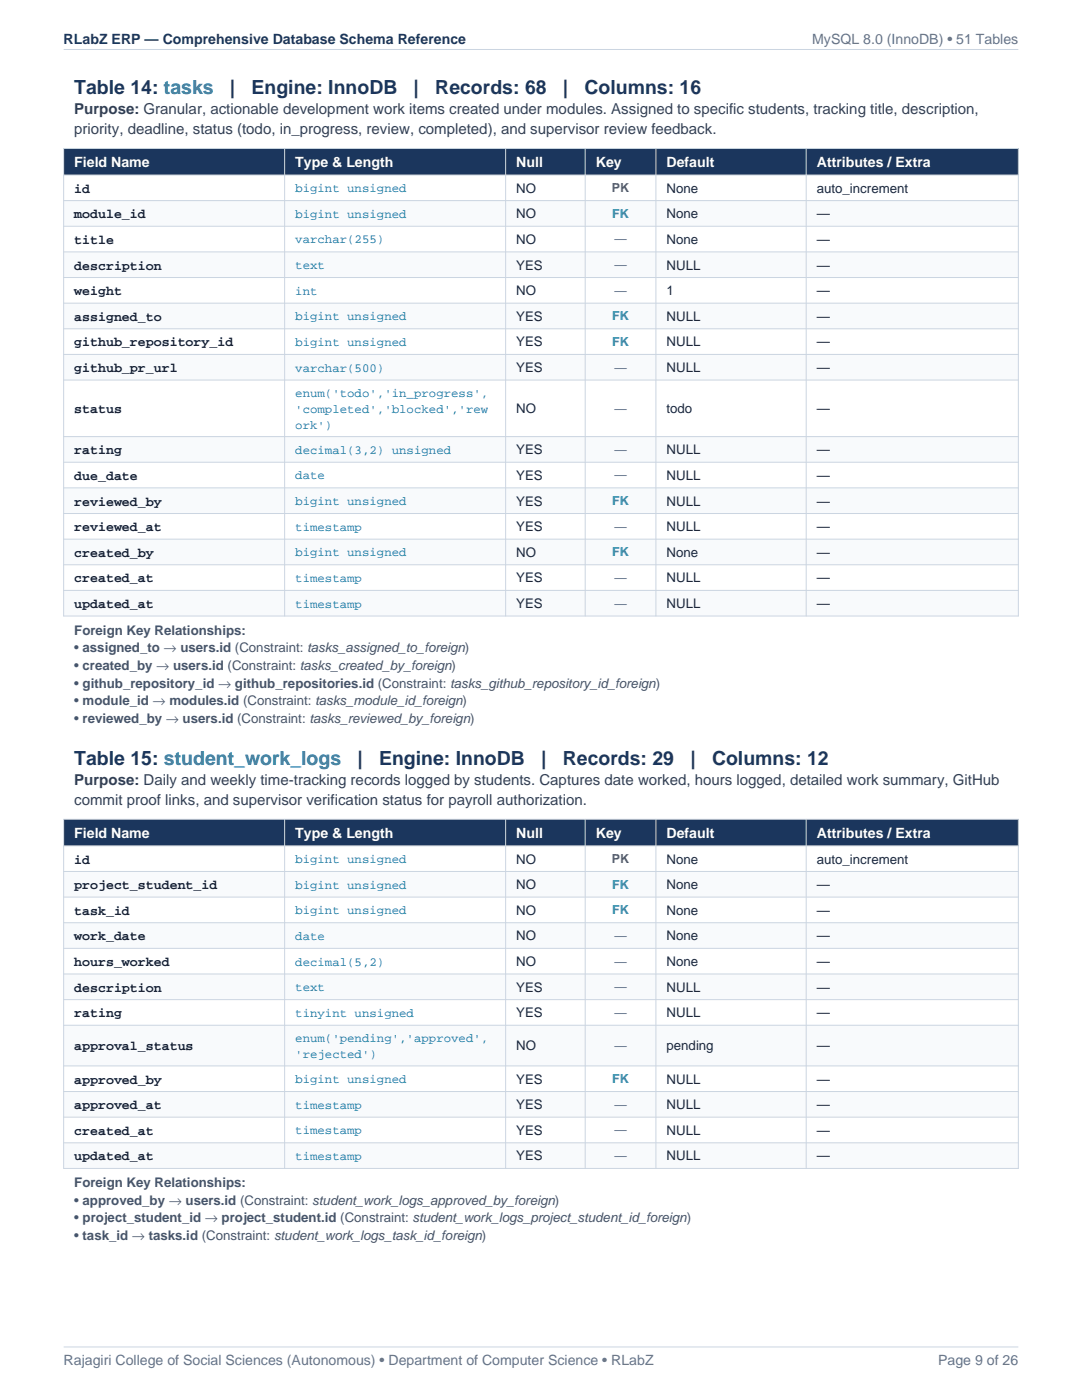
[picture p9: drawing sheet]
<svg xmlns="http://www.w3.org/2000/svg" width="216mm" height="279mm" viewBox="0 0 216 279" stroke-linecap="round" stroke-linejoin="round" font-family="sans-serif">
<defs><g id="words">
<g font-size="3.9" fill="#1b365d">
<text x="14.8" y="18.7">Table 14: tasks</text>
<text x="45.9" y="18.7">|</text>
<text x="50.2" y="18.7">Engine: InnoDB</text>
<text x="82.5" y="18.7">|</text>
<text x="86.9" y="18.7">Records: 68</text>
<text x="112.3" y="18.7">|</text>
<text x="116.6" y="18.7">Columns: 16</text>
<text x="14.8" y="152.6">Table 15: student_work_logs</text>
<text x="71.3" y="152.6">|</text>
<text x="75.6" y="152.6">Engine: InnoDB</text>
<text x="108" y="152.6">|</text>
<text x="112.3" y="152.6">Records: 29</text>
<text x="137.8" y="152.6">|</text>
<text x="142.1" y="152.6">Columns: 12</text>
</g>
<g font-size="3" fill="#334155">
<text x="14.8" y="22.8">Purpose: Granular, actionable development work items created under modules. Assigned to specific students, tracking title, description,</text>
<text x="14.8" y="26.8">priority, deadline, status (todo, in_progress, review, completed), and supervisor review feedback.</text>
<text x="14.8" y="156.6">Purpose: Daily and weekly time-tracking records logged by students. Captures date worked, hours logged, detailed work summary, GitHub</text>
<text x="14.8" y="160.7">commit proof links, and supervisor verification status for payroll authorization.</text>
</g>
<text font-size="2.8" fill="#1b365d" x="12.7" y="8.8">RLabZ ERP — Comprehensive Database Schema Reference</text>
<g font-size="2.8" fill="#64748b">
<text x="162.1" y="8.8">MySQL 8.0 (InnoDB) • 51 Tables</text>
<text x="12.7" y="272.3">Rajagiri College of Social Sciences (Autonomous) • Department of Computer Science • RLabZ</text>
<text x="187.2" y="272.3">Page 9 of 26</text>
</g>
<g font-size="2.8" fill="#fff">
<text x="14.8" y="33.3">Field Name</text>
<text x="58.9" y="33.3">Type &amp; Length</text>
<text x="103" y="33.3">Null</text>
<text x="118.9" y="33.3">Key</text>
<text x="133" y="33.3">Default</text>
<text x="163" y="33.3">Attributes / Extra</text>
<text x="14.8" y="167.2">Field Name</text>
<text x="58.9" y="167.2">Type &amp; Length</text>
<text x="103" y="167.2">Null</text>
<text x="118.9" y="167.2">Key</text>
<text x="133" y="167.2">Default</text>
<text x="163" y="167.2">Attributes / Extra</text>
</g>
<g font-size="2.6" fill="#0f172a">
<text x="14.8" y="38.5">id</text>
<text x="14.8" y="43.6">module_id</text>
<text x="14.8" y="48.7">title</text>
<text x="14.8" y="53.8">description</text>
<text x="14.8" y="58.9">weight</text>
<text x="14.8" y="64">assigned_to</text>
<text x="14.8" y="69.1">github_repository_id</text>
<text x="14.8" y="74.3">github_pr_url</text>
<text x="14.8" y="82.5">status</text>
<text x="14.8" y="90.7">rating</text>
<text x="14.8" y="95.8">due_date</text>
<text x="14.8" y="100.9">reviewed_by</text>
<text x="14.8" y="106">reviewed_at</text>
<text x="14.8" y="111.1">created_by</text>
<text x="14.8" y="116.2">created_at</text>
<text x="14.8" y="121.4">updated_at</text>
<text x="14.8" y="172.3">id</text>
<text x="14.8" y="177.4">project_student_id</text>
<text x="14.8" y="182.6">task_id</text>
<text x="14.8" y="187.7">work_date</text>
<text x="14.8" y="192.8">hours_worked</text>
<text x="14.8" y="197.9">description</text>
<text x="14.8" y="203">rating</text>
<text x="14.8" y="209.6">approval_status</text>
<text x="14.8" y="216.3">approved_by</text>
<text x="14.8" y="221.4">approved_at</text>
<text x="14.8" y="226.5">created_at</text>
<text x="14.8" y="231.6">updated_at</text>
</g>
<g font-size="2.6" fill="#1e293b">
<text x="103" y="38.5">NO</text>
<text x="133" y="38.5">None</text>
<text x="163" y="38.5">auto_increment</text>
<text x="103" y="43.6">NO</text>
<text x="133" y="43.6">None</text>
<text x="163" y="43.6">—</text>
<text x="103" y="48.7">NO</text>
<text x="103" y="53.8">YES</text>
<text x="133" y="48.7">None</text>
<text x="133" y="53.8">NULL</text>
<text x="163" y="48.7">—</text>
<text x="163" y="53.8">—</text>
<text x="103" y="58.9">NO</text>
<text x="133" y="58.9">1</text>
<text x="163" y="58.9">—</text>
<text x="103" y="64">YES</text>
<text x="133" y="64">NULL</text>
<text x="163" y="64">—</text>
<text x="103" y="69.1">YES</text>
<text x="133" y="69.1">NULL</text>
<text x="163" y="69.1">—</text>
<text x="103" y="74.3">YES</text>
<text x="133" y="74.3">NULL</text>
<text x="163" y="74.3">—</text>
<text x="103" y="82.5">NO</text>
<text x="133" y="82.5">todo</text>
<text x="163" y="82.5">—</text>
<text x="103" y="90.7">YES</text>
<text x="103" y="95.8">YES</text>
<text x="133" y="90.7">NULL</text>
<text x="133" y="95.8">NULL</text>
<text x="163" y="90.7">—</text>
<text x="163" y="95.8">—</text>
<text x="103" y="100.9">YES</text>
<text x="133" y="100.9">NULL</text>
<text x="163" y="100.9">—</text>
<text x="103" y="106">YES</text>
<text x="133" y="106">NULL</text>
<text x="163" y="106">—</text>
<text x="103" y="111.1">NO</text>
<text x="133" y="111.1">None</text>
<text x="163" y="111.1">—</text>
<text x="103" y="116.2">YES</text>
<text x="133" y="116.2">NULL</text>
<text x="163" y="116.2">—</text>
<text x="103" y="121.4">YES</text>
<text x="133" y="121.4">NULL</text>
<text x="163" y="121.4">—</text>
<text x="103" y="172.3">NO</text>
<text x="133" y="172.3">None</text>
<text x="163" y="172.3">auto_increment</text>
<text x="103" y="177.4">NO</text>
<text x="133" y="177.4">None</text>
<text x="163" y="177.4">—</text>
<text x="103" y="182.6">NO</text>
<text x="133" y="182.6">None</text>
<text x="163" y="182.6">—</text>
<text x="103" y="187.7">NO</text>
<text x="133" y="187.7">None</text>
<text x="163" y="187.7">—</text>
<text x="103" y="192.8">NO</text>
<text x="103" y="197.9">YES</text>
<text x="133" y="192.8">None</text>
<text x="133" y="197.9">NULL</text>
<text x="163" y="192.8">—</text>
<text x="163" y="197.9">—</text>
<text x="103" y="203">YES</text>
<text x="133" y="203">NULL</text>
<text x="163" y="203">—</text>
<text x="103" y="209.6">NO</text>
<text x="133" y="209.6">pending</text>
<text x="163" y="209.6">—</text>
<text x="103" y="216.3">YES</text>
<text x="103" y="221.4">YES</text>
<text x="133" y="216.3">NULL</text>
<text x="133" y="221.4">NULL</text>
<text x="163" y="216.3">—</text>
<text x="163" y="221.4">—</text>
<text x="103" y="226.5">YES</text>
<text x="133" y="226.5">NULL</text>
<text x="163" y="226.5">—</text>
<text x="103" y="231.6">YES</text>
<text x="133" y="231.6">NULL</text>
<text x="163" y="231.6">—</text>
</g>
<g font-size="2.6" fill="#475569">
<text x="14.8" y="126.6">Foreign Key Relationships:</text>
<text x="14.8" y="130.2">• assigned_to → users.id (Constraint: tasks_assigned_to_foreign)</text>
<text x="14.8" y="133.7">• created_by → users.id (Constraint: tasks_created_by_foreign)</text>
<text x="14.8" y="137.2">• github_repository_id → github_repositories.id (Constraint: tasks_github_repository_id_foreign)</text>
<text x="14.8" y="140.8">• module_id → modules.id (Constraint: tasks_module_id_foreign)</text>
<text x="14.8" y="144.3">• reviewed_by → users.id (Constraint: tasks_reviewed_by_foreign)</text>
<text x="14.8" y="236.9">Foreign Key Relationships:</text>
<text x="14.8" y="240.4">• approved_by → users.id (Constraint: student_work_logs_approved_by_foreign)</text>
<text x="14.8" y="243.9">• project_student_id → project_student.id (Constraint: student_work_logs_project_student_id_foreign)</text>
<text x="14.8" y="247.5">• task_id → tasks.id (Constraint: student_work_logs_task_id_foreign)</text>
</g>
<g font-size="2.5" fill="#0369a1">
<text x="58.9" y="38.4">bigint unsigned</text>
<text x="58.9" y="43.5">bigint unsigned</text>
<text x="58.9" y="48.6">varchar(255)</text>
<text x="58.9" y="53.7">text</text>
<text x="58.9" y="58.8">int</text>
<text x="58.9" y="63.9">bigint unsigned</text>
<text x="58.9" y="69.1">bigint unsigned</text>
<text x="58.9" y="74.2">varchar(500)</text>
<text x="58.9" y="79.2">enum('todo','in_progress',</text>
<text x="58.9" y="82.4">'completed','blocked','rew</text>
<text x="58.9" y="85.5">ork')</text>
<text x="58.9" y="90.6">decimal(3,2) unsigned</text>
<text x="58.9" y="95.7">date</text>
<text x="58.9" y="100.8">bigint unsigned</text>
<text x="58.9" y="105.9">timestamp</text>
<text x="58.9" y="111">bigint unsigned</text>
<text x="58.9" y="116.2">timestamp</text>
<text x="58.9" y="121.3">timestamp</text>
<text x="58.9" y="172.2">bigint unsigned</text>
<text x="58.9" y="177.4">bigint unsigned</text>
<text x="58.9" y="182.5">bigint unsigned</text>
<text x="58.9" y="187.6">date</text>
<text x="58.9" y="192.7">decimal(5,2)</text>
<text x="58.9" y="197.8">text</text>
<text x="58.9" y="202.9">tinyint unsigned</text>
<text x="58.9" y="208">enum('pending','approved',</text>
<text x="58.9" y="211.1">'rejected')</text>
<text x="58.9" y="216.2">bigint unsigned</text>
<text x="58.9" y="221.3">timestamp</text>
<text x="58.9" y="226.4">timestamp</text>
<text x="58.9" y="231.5">timestamp</text>
</g>
<g font-size="2.5" fill="#b45309">
<text x="122.1" y="38.4">PK</text>
<text x="122.1" y="172.2">PK</text>
</g>
<g font-size="2.5" fill="#0d9488">
<text x="122.2" y="43.5">FK</text>
<text x="122.2" y="63.9">FK</text>
<text x="122.2" y="69.1">FK</text>
<text x="122.2" y="100.8">FK</text>
<text x="122.2" y="111">FK</text>
<text x="122.2" y="177.4">FK</text>
<text x="122.2" y="182.5">FK</text>
<text x="122.2" y="216.2">FK</text>
</g>
<g font-size="2.5" fill="#64748b">
<text x="122.6" y="48.6">—</text>
<text x="122.6" y="53.7">—</text>
<text x="122.6" y="58.8">—</text>
<text x="122.6" y="74.2">—</text>
<text x="122.6" y="82.4">—</text>
<text x="122.6" y="90.6">—</text>
<text x="122.6" y="95.7">—</text>
<text x="122.6" y="105.9">—</text>
<text x="122.6" y="116.2">—</text>
<text x="122.6" y="121.3">—</text>
<text x="122.6" y="187.6">—</text>
<text x="122.6" y="192.7">—</text>
<text x="122.6" y="197.8">—</text>
<text x="122.6" y="202.9">—</text>
<text x="122.6" y="209.5">—</text>
<text x="122.6" y="221.3">—</text>
<text x="122.6" y="226.4">—</text>
<text x="122.6" y="231.5">—</text>
</g>
</g></defs>
<path d="M12.7 29.6h190.5v5.3h-190.5z" fill-rule="evenodd" fill="#1b365d"/>
<path d="M12.7 34.9h190.5v5.1h-190.5z" fill-rule="evenodd" fill="#fff"/>
<path d="M12.7 40h190.5v5.2h-190.5z" fill-rule="evenodd" fill="#f8fafc"/>
<path d="M12.7 45.2h190.5v5.1h-190.5z" fill-rule="evenodd" fill="#fff"/>
<path d="M12.7 50.3h190.5v5.1h-190.5z" fill-rule="evenodd" fill="#f8fafc"/>
<path d="M12.7 55.4h190.5v5.1h-190.5z" fill-rule="evenodd" fill="#fff"/>
<path d="M12.7 60.5h190.5v5.1h-190.5z" fill-rule="evenodd" fill="#f8fafc"/>
<path d="M12.7 65.6h190.5v5.1h-190.5z" fill-rule="evenodd" fill="#fff"/>
<path d="M12.7 70.7h190.5v5.1h-190.5z" fill-rule="evenodd" fill="#f8fafc"/>
<path d="M12.7 75.8h190.5v11.3h-190.5z" fill-rule="evenodd" fill="#fff"/>
<path d="M12.7 87.1h190.5v5.2h-190.5z" fill-rule="evenodd" fill="#f8fafc"/>
<path d="M12.7 92.3h190.5v5.1h-190.5z" fill-rule="evenodd" fill="#fff"/>
<path d="M12.7 97.4h190.5v5.1h-190.5z" fill-rule="evenodd" fill="#f8fafc"/>
<path d="M12.7 102.5h190.5v5.1h-190.5z" fill-rule="evenodd" fill="#fff"/>
<path d="M12.7 107.6h190.5v5.1h-190.5z" fill-rule="evenodd" fill="#f8fafc"/>
<path d="M12.7 112.7h190.5v5.1h-190.5z" fill-rule="evenodd" fill="#fff"/>
<path d="M12.7 117.8h190.5v5.1h-190.5z" fill-rule="evenodd" fill="#f8fafc"/>
<g fill="none" stroke="#cbd5e1" stroke-width=".2">
<path d="M12.7 29.6h190.5v93.3h-190.5zM12.7 34.9h190.5M56.8 29.6v93.3M100.9 29.6v93.3M116.8 29.6v93.3M130.9 29.6v93.3M160.9 29.6v93.3M12.7 40h190.5M12.7 45.2h190.5M12.7 50.3h190.5M12.7 55.4h190.5M12.7 60.5h190.5"/>
<path d="M12.7 65.6h190.5M12.7 70.7h190.5M12.7 75.8h190.5M12.7 87.1h190.5M12.7 92.3h190.5M12.7 97.4h190.5M12.7 102.5h190.5M12.7 107.6h190.5M12.7 112.7h190.5M12.7 117.8h190.5"/>
</g>
<path d="M12.7 163.5h190.5v5.3h-190.5z" fill-rule="evenodd" fill="#1b365d"/>
<path d="M12.7 168.8h190.5v5.1h-190.5z" fill-rule="evenodd" fill="#fff"/>
<path d="M12.7 173.9h190.5v5.1h-190.5z" fill-rule="evenodd" fill="#f8fafc"/>
<path d="M12.7 179h190.5v5.2h-190.5z" fill-rule="evenodd" fill="#fff"/>
<path d="M12.7 184.2h190.5v5.1h-190.5z" fill-rule="evenodd" fill="#f8fafc"/>
<path d="M12.7 189.3h190.5v5.1h-190.5z" fill-rule="evenodd" fill="#fff"/>
<path d="M12.7 194.4h190.5v5.1h-190.5z" fill-rule="evenodd" fill="#f8fafc"/>
<path d="M12.7 199.5h190.5v5.1h-190.5z" fill-rule="evenodd" fill="#fff"/>
<path d="M12.7 204.6h190.5v8.1h-190.5z" fill-rule="evenodd" fill="#f8fafc"/>
<path d="M12.7 212.7h190.5v5.1h-190.5z" fill-rule="evenodd" fill="#fff"/>
<path d="M12.7 217.8h190.5v5.2h-190.5z" fill-rule="evenodd" fill="#f8fafc"/>
<path d="M12.7 223h190.5v5.1h-190.5z" fill-rule="evenodd" fill="#fff"/>
<path d="M12.7 228.1h190.5v5.1h-190.5z" fill-rule="evenodd" fill="#f8fafc"/>
<g fill="none" stroke="#cbd5e1" stroke-width=".2">
<path d="M12.7 9.9h190.5M12.7 163.5h190.5v69.7h-190.5zM12.7 168.8h190.5M12.7 173.9h190.5M12.7 179h190.5M56.8 163.5v69.7M100.9 163.5v69.7M116.8 163.5v69.7M130.9 163.5v69.7M160.9 163.5v69.7M12.7 184.2h190.5M12.7 189.3h190.5"/>
<path d="M12.7 194.4h190.5M12.7 199.5h190.5M12.7 204.6h190.5M12.7 212.7h190.5M12.7 217.8h190.5M12.7 223h190.5M12.7 228.1h190.5M12.7 268.8h190.5"/>
</g>
<use href="#words"/>
</svg>
